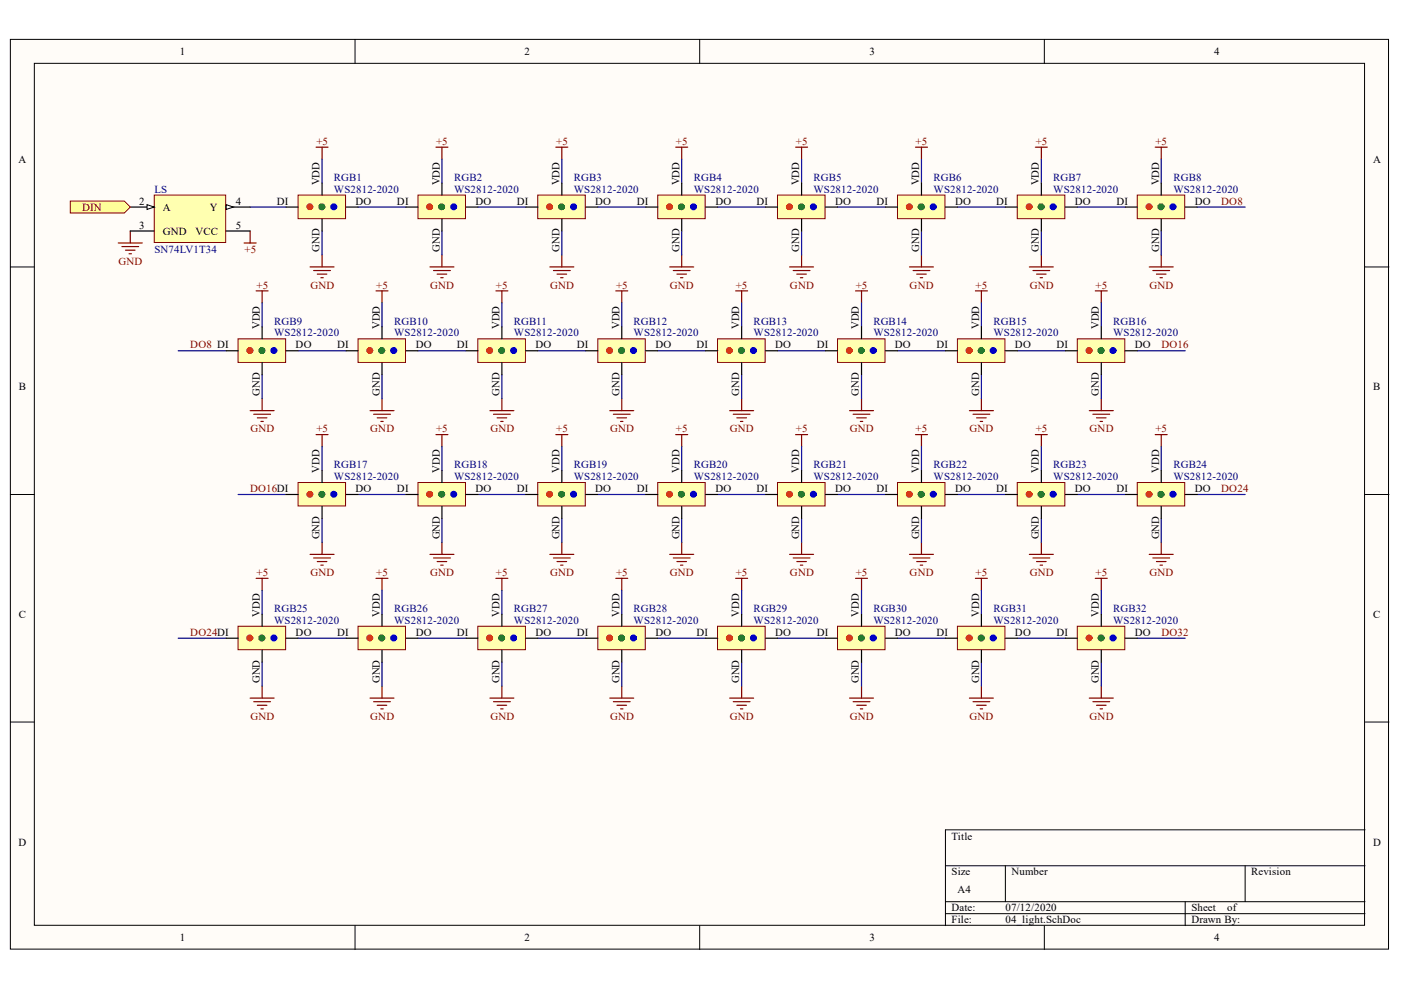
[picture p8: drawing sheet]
<svg xmlns="http://www.w3.org/2000/svg" width="297mm" height="210mm" viewBox="0 0 297 210" stroke-linecap="round" stroke-linejoin="round" font-family="sans-serif">
<defs><g id="words">
<g font-size="2.3">
<text x="38.2" y="11.7">1</text>
<text x="111.2" y="11.7">2</text>
<text x="184.3" y="11.7">3</text>
<text x="257.4" y="11.7">4</text>
<text x="3.9" y="34.5">A</text>
<text x="291.2" y="34.5">A</text>
<text x="67.8" y="39.3" transform="rotate(-90 67.8 39.3)">VDD</text>
<text x="93.2" y="39.3" transform="rotate(-90 93.2 39.3)">VDD</text>
<text x="118.6" y="39.3" transform="rotate(-90 118.6 39.3)">VDD</text>
<text x="144.1" y="39.3" transform="rotate(-90 144.1 39.3)">VDD</text>
<text x="169.4" y="39.3" transform="rotate(-90 169.4 39.3)">VDD</text>
<text x="194.9" y="39.3" transform="rotate(-90 194.9 39.3)">VDD</text>
<text x="220.3" y="39.3" transform="rotate(-90 220.3 39.3)">VDD</text>
<text x="245.7" y="39.3" transform="rotate(-90 245.7 39.3)">VDD</text>
<text x="29.5" y="43.4">2</text>
<text x="34.5" y="44.7">A</text>
<text x="44.5" y="44.7">Y</text>
<text x="50" y="43.4">4</text>
<text x="58.7" y="43.4">DI</text>
<text x="75.4" y="43.4">DO</text>
<text x="84.2" y="43.4">DI</text>
<text x="100.8" y="43.4">DO</text>
<text x="109.5" y="43.4">DI</text>
<text x="126.2" y="43.4">DO</text>
<text x="135" y="43.4">DI</text>
<text x="151.7" y="43.4">DO</text>
<text x="160.4" y="43.4">DI</text>
<text x="177" y="43.4">DO</text>
<text x="185.8" y="43.4">DI</text>
<text x="202.5" y="43.4">DO</text>
<text x="211.2" y="43.4">DI</text>
<text x="227.9" y="43.4">DO</text>
<text x="236.7" y="43.4">DI</text>
<text x="253.3" y="43.4">DO</text>
<text x="29.5" y="48.5">3</text>
<text x="34.5" y="49.8">GND</text>
<text x="41.4" y="49.8">VCC</text>
<text x="50" y="48.5">5</text>
<text x="67.8" y="53.4" transform="rotate(-90 67.8 53.4)">GND</text>
<text x="93.2" y="53.4" transform="rotate(-90 93.2 53.4)">GND</text>
<text x="118.6" y="53.4" transform="rotate(-90 118.6 53.4)">GND</text>
<text x="144.1" y="53.4" transform="rotate(-90 144.1 53.4)">GND</text>
<text x="169.4" y="53.4" transform="rotate(-90 169.4 53.4)">GND</text>
<text x="194.9" y="53.4" transform="rotate(-90 194.9 53.4)">GND</text>
<text x="220.3" y="53.4" transform="rotate(-90 220.3 53.4)">GND</text>
<text x="245.7" y="53.4" transform="rotate(-90 245.7 53.4)">GND</text>
<text x="55.1" y="69.8" transform="rotate(-90 55.1 69.8)">VDD</text>
<text x="80.5" y="69.8" transform="rotate(-90 80.5 69.8)">VDD</text>
<text x="105.9" y="69.8" transform="rotate(-90 105.9 69.8)">VDD</text>
<text x="131.4" y="69.8" transform="rotate(-90 131.4 69.8)">VDD</text>
<text x="156.7" y="69.8" transform="rotate(-90 156.7 69.8)">VDD</text>
<text x="182.1" y="69.8" transform="rotate(-90 182.1 69.8)">VDD</text>
<text x="207.6" y="69.8" transform="rotate(-90 207.6 69.8)">VDD</text>
<text x="233" y="69.8" transform="rotate(-90 233 69.8)">VDD</text>
<text x="62.7" y="73.9">DO</text>
<text x="71.5" y="73.9">DI</text>
<text x="88.1" y="73.9">DO</text>
<text x="96.9" y="73.9">DI</text>
<text x="113.5" y="73.9">DO</text>
<text x="122.3" y="73.9">DI</text>
<text x="139" y="73.9">DO</text>
<text x="147.7" y="73.9">DI</text>
<text x="164.4" y="73.9">DO</text>
<text x="173.2" y="73.9">DI</text>
<text x="189.7" y="73.9">DO</text>
<text x="198.5" y="73.9">DI</text>
<text x="215.2" y="73.9">DO</text>
<text x="224" y="73.9">DI</text>
<text x="240.6" y="73.9">DO</text>
<text x="4" y="82.8">B</text>
<text x="55.1" y="83.9" transform="rotate(-90 55.1 83.9)">GND</text>
<text x="80.5" y="83.9" transform="rotate(-90 80.5 83.9)">GND</text>
<text x="105.9" y="83.9" transform="rotate(-90 105.9 83.9)">GND</text>
<text x="131.4" y="83.9" transform="rotate(-90 131.4 83.9)">GND</text>
<text x="156.7" y="83.9" transform="rotate(-90 156.7 83.9)">GND</text>
<text x="182.1" y="83.9" transform="rotate(-90 182.1 83.9)">GND</text>
<text x="207.6" y="83.9" transform="rotate(-90 207.6 83.9)">GND</text>
<text x="233" y="83.9" transform="rotate(-90 233 83.9)">GND</text>
<text x="291.2" y="82.8">B</text>
<text x="67.8" y="100.2" transform="rotate(-90 67.8 100.2)">VDD</text>
<text x="93.2" y="100.2" transform="rotate(-90 93.2 100.2)">VDD</text>
<text x="118.6" y="100.2" transform="rotate(-90 118.6 100.2)">VDD</text>
<text x="144.1" y="100.2" transform="rotate(-90 144.1 100.2)">VDD</text>
<text x="169.4" y="100.2" transform="rotate(-90 169.4 100.2)">VDD</text>
<text x="194.9" y="100.2" transform="rotate(-90 194.9 100.2)">VDD</text>
<text x="220.3" y="100.2" transform="rotate(-90 220.3 100.2)">VDD</text>
<text x="245.7" y="100.2" transform="rotate(-90 245.7 100.2)">VDD</text>
<text x="75.4" y="104.4">DO</text>
<text x="84.2" y="104.4">DI</text>
<text x="100.8" y="104.4">DO</text>
<text x="109.5" y="104.4">DI</text>
<text x="126.2" y="104.4">DO</text>
<text x="135" y="104.4">DI</text>
<text x="151.7" y="104.4">DO</text>
<text x="160.4" y="104.4">DI</text>
<text x="177" y="104.4">DO</text>
<text x="185.8" y="104.4">DI</text>
<text x="202.5" y="104.4">DO</text>
<text x="211.2" y="104.4">DI</text>
<text x="227.9" y="104.4">DO</text>
<text x="236.7" y="104.4">DI</text>
<text x="253.3" y="104.4">DO</text>
<text x="67.8" y="114.4" transform="rotate(-90 67.8 114.4)">GND</text>
<text x="93.2" y="114.4" transform="rotate(-90 93.2 114.4)">GND</text>
<text x="118.6" y="114.4" transform="rotate(-90 118.6 114.4)">GND</text>
<text x="144.1" y="114.4" transform="rotate(-90 144.1 114.4)">GND</text>
<text x="169.4" y="114.4" transform="rotate(-90 169.4 114.4)">GND</text>
<text x="194.9" y="114.4" transform="rotate(-90 194.9 114.4)">GND</text>
<text x="220.3" y="114.4" transform="rotate(-90 220.3 114.4)">GND</text>
<text x="245.7" y="114.4" transform="rotate(-90 245.7 114.4)">GND</text>
<text x="4" y="131">C</text>
<text x="55.1" y="130.8" transform="rotate(-90 55.1 130.8)">VDD</text>
<text x="80.5" y="130.8" transform="rotate(-90 80.5 130.8)">VDD</text>
<text x="105.9" y="130.8" transform="rotate(-90 105.9 130.8)">VDD</text>
<text x="131.4" y="130.8" transform="rotate(-90 131.4 130.8)">VDD</text>
<text x="156.7" y="130.8" transform="rotate(-90 156.7 130.8)">VDD</text>
<text x="182.1" y="130.8" transform="rotate(-90 182.1 130.8)">VDD</text>
<text x="207.6" y="130.8" transform="rotate(-90 207.6 130.8)">VDD</text>
<text x="233" y="130.8" transform="rotate(-90 233 130.8)">VDD</text>
<text x="291.2" y="131">C</text>
<text x="62.7" y="134.8">DO</text>
<text x="71.5" y="134.8">DI</text>
<text x="88.1" y="134.8">DO</text>
<text x="96.9" y="134.8">DI</text>
<text x="113.5" y="134.8">DO</text>
<text x="122.3" y="134.8">DI</text>
<text x="139" y="134.8">DO</text>
<text x="147.7" y="134.8">DI</text>
<text x="164.4" y="134.8">DO</text>
<text x="173.2" y="134.8">DI</text>
<text x="189.7" y="134.8">DO</text>
<text x="198.5" y="134.8">DI</text>
<text x="215.2" y="134.8">DO</text>
<text x="224" y="134.8">DI</text>
<text x="240.6" y="134.8">DO</text>
<text x="55.1" y="144.9" transform="rotate(-90 55.1 144.9)">GND</text>
<text x="80.5" y="144.9" transform="rotate(-90 80.5 144.9)">GND</text>
<text x="105.9" y="144.9" transform="rotate(-90 105.9 144.9)">GND</text>
<text x="131.4" y="144.9" transform="rotate(-90 131.4 144.9)">GND</text>
<text x="156.7" y="144.9" transform="rotate(-90 156.7 144.9)">GND</text>
<text x="182.1" y="144.9" transform="rotate(-90 182.1 144.9)">GND</text>
<text x="207.6" y="144.9" transform="rotate(-90 207.6 144.9)">GND</text>
<text x="233" y="144.9" transform="rotate(-90 233 144.9)">GND</text>
<text x="3.9" y="179.3">D</text>
<text x="201.7" y="178">Title</text>
<text x="291.2" y="179.3">D</text>
<text x="201.7" y="185.6">Size</text>
<text x="214.4" y="185.6">Number</text>
<text x="265.3" y="185.6">Revision</text>
<text x="203" y="189.4">A4</text>
<text x="201.7" y="193.2">Date:</text>
<text x="201.7" y="195.8">File:</text>
<text x="213.2" y="193.2">07/12/2020</text>
<text x="213.2" y="195.8">04_light.SchDoc</text>
<text x="252.6" y="193.2">Sheet</text>
<text x="252.6" y="195.8">Drawn By:</text>
<text x="260.2" y="193.2">of</text>
<text x="38.2" y="199.6">1</text>
<text x="111.2" y="199.6">2</text>
<text x="184.3" y="199.6">3</text>
<text x="257.4" y="199.6">4</text>
</g>
<g font-size="2.3" fill="#800000">
<text x="67.1" y="30.7">+5</text>
<text x="92.5" y="30.7">+5</text>
<text x="117.9" y="30.7">+5</text>
<text x="143.3" y="30.7">+5</text>
<text x="168.8" y="30.7">+5</text>
<text x="194.1" y="30.7">+5</text>
<text x="219.6" y="30.7">+5</text>
<text x="245" y="30.7">+5</text>
<text x="17.4" y="44.7">DIN</text>
<text x="258.9" y="43.4">DO8</text>
<text x="51.9" y="53.6">+5</text>
<text x="25.1" y="56.1">GND</text>
<text x="54.4" y="61.2">+5</text>
<text x="65.8" y="61.2">GND</text>
<text x="79.8" y="61.2">+5</text>
<text x="91.2" y="61.2">GND</text>
<text x="105.1" y="61.2">+5</text>
<text x="116.7" y="61.2">GND</text>
<text x="130.6" y="61.2">+5</text>
<text x="142" y="61.2">GND</text>
<text x="156" y="61.2">+5</text>
<text x="167.5" y="61.2">GND</text>
<text x="181.4" y="61.2">+5</text>
<text x="192.9" y="61.2">GND</text>
<text x="206.8" y="61.2">+5</text>
<text x="218.3" y="61.2">GND</text>
<text x="232.3" y="61.2">+5</text>
<text x="243.7" y="61.2">GND</text>
<text x="40.3" y="73.9">DO8 DI</text>
<text x="246.2" y="73.9">DO16</text>
<text x="53.1" y="91.6">GND</text>
<text x="67.1" y="91.6">+5</text>
<text x="78.5" y="91.6">GND</text>
<text x="92.5" y="91.6">+5</text>
<text x="104" y="91.6">GND</text>
<text x="117.9" y="91.6">+5</text>
<text x="129.3" y="91.6">GND</text>
<text x="143.3" y="91.6">+5</text>
<text x="154.7" y="91.6">GND</text>
<text x="168.8" y="91.6">+5</text>
<text x="180.2" y="91.6">GND</text>
<text x="194.1" y="91.6">+5</text>
<text x="205.6" y="91.6">GND</text>
<text x="219.6" y="91.6">+5</text>
<text x="231" y="91.6">GND</text>
<text x="245" y="91.6">+5</text>
<text x="53" y="104.4">DO16DI</text>
<text x="258.9" y="104.4">DO24</text>
<text x="54.4" y="122.1">+5</text>
<text x="65.8" y="122.1">GND</text>
<text x="79.8" y="122.1">+5</text>
<text x="91.2" y="122.1">GND</text>
<text x="105.1" y="122.1">+5</text>
<text x="116.7" y="122.1">GND</text>
<text x="130.6" y="122.1">+5</text>
<text x="142" y="122.1">GND</text>
<text x="156" y="122.1">+5</text>
<text x="167.5" y="122.1">GND</text>
<text x="181.4" y="122.1">+5</text>
<text x="192.9" y="122.1">GND</text>
<text x="206.8" y="122.1">+5</text>
<text x="218.3" y="122.1">GND</text>
<text x="232.3" y="122.1">+5</text>
<text x="243.7" y="122.1">GND</text>
<text x="40.3" y="134.8">DO24DI</text>
<text x="246.2" y="134.8">DO32</text>
<text x="53.1" y="152.6">GND</text>
<text x="78.5" y="152.6">GND</text>
<text x="104" y="152.6">GND</text>
<text x="129.3" y="152.6">GND</text>
<text x="154.7" y="152.6">GND</text>
<text x="180.2" y="152.6">GND</text>
<text x="205.6" y="152.6">GND</text>
<text x="231" y="152.6">GND</text>
</g>
<g font-size="2.3" fill="#000080">
<text x="32.7" y="40.8">LS</text>
<text x="70.8" y="38.3">RGB1</text>
<text x="70.8" y="40.8">WS2812-2020</text>
<text x="96.3" y="38.3">RGB2</text>
<text x="96.3" y="40.8">WS2812-2020</text>
<text x="121.6" y="38.3">RGB3</text>
<text x="121.6" y="40.8">WS2812-2020</text>
<text x="147.1" y="38.3">RGB4</text>
<text x="147.1" y="40.8">WS2812-2020</text>
<text x="172.5" y="38.3">RGB5</text>
<text x="172.5" y="40.8">WS2812-2020</text>
<text x="197.9" y="38.3">RGB6</text>
<text x="197.9" y="40.8">WS2812-2020</text>
<text x="223.3" y="38.3">RGB7</text>
<text x="223.3" y="40.8">WS2812-2020</text>
<text x="248.8" y="38.3">RGB8</text>
<text x="248.8" y="40.8">WS2812-2020</text>
<text x="32.7" y="53.6">SN74LV1T34</text>
<text x="58.1" y="68.8">RGB9</text>
<text x="58.1" y="71.3">WS2812-2020</text>
<text x="83.6" y="68.8">RGB10</text>
<text x="83.6" y="71.3">WS2812-2020</text>
<text x="109" y="68.8">RGB11</text>
<text x="109" y="71.3">WS2812-2020</text>
<text x="134.3" y="68.8">RGB12</text>
<text x="134.3" y="71.3">WS2812-2020</text>
<text x="159.8" y="68.8">RGB13</text>
<text x="159.8" y="71.3">WS2812-2020</text>
<text x="185.2" y="68.8">RGB14</text>
<text x="185.2" y="71.3">WS2812-2020</text>
<text x="210.6" y="68.8">RGB15</text>
<text x="210.6" y="71.3">WS2812-2020</text>
<text x="236" y="68.8">RGB16</text>
<text x="236" y="71.3">WS2812-2020</text>
<text x="70.8" y="99.2">RGB17</text>
<text x="70.8" y="101.8">WS2812-2020</text>
<text x="96.3" y="99.2">RGB18</text>
<text x="96.3" y="101.8">WS2812-2020</text>
<text x="121.6" y="99.2">RGB19</text>
<text x="121.6" y="101.8">WS2812-2020</text>
<text x="147.1" y="99.2">RGB20</text>
<text x="147.1" y="101.8">WS2812-2020</text>
<text x="172.5" y="99.2">RGB21</text>
<text x="172.5" y="101.8">WS2812-2020</text>
<text x="197.9" y="99.2">RGB22</text>
<text x="197.9" y="101.8">WS2812-2020</text>
<text x="223.3" y="99.2">RGB23</text>
<text x="223.3" y="101.8">WS2812-2020</text>
<text x="248.8" y="99.2">RGB24</text>
<text x="248.8" y="101.8">WS2812-2020</text>
<text x="58.1" y="129.7">RGB25</text>
<text x="83.6" y="129.7">RGB26</text>
<text x="109" y="129.7">RGB27</text>
<text x="134.3" y="129.7">RGB28</text>
<text x="159.8" y="129.7">RGB29</text>
<text x="185.2" y="129.7">RGB30</text>
<text x="210.6" y="129.7">RGB31</text>
<text x="236" y="129.7">RGB32</text>
<text x="58.1" y="132.3">WS2812-2020</text>
<text x="83.6" y="132.3">WS2812-2020</text>
<text x="109" y="132.3">WS2812-2020</text>
<text x="134.3" y="132.3">WS2812-2020</text>
<text x="159.8" y="132.3">WS2812-2020</text>
<text x="185.2" y="132.3">WS2812-2020</text>
<text x="210.6" y="132.3">WS2812-2020</text>
<text x="236" y="132.3">WS2812-2020</text>
</g>
</g></defs>
<g fill="#fffcf8" stroke="#000" stroke-width=".21">
<path d="M2.2 8.4h292.2v192.8h-292.2z"/>
<path d="M7.3 13.4h282v182.8h-282z"/>
</g>
<g fill="none" stroke="#000" stroke-width=".21">
<path d="M75.3 8.4v5M148.3 8.4v5M221.4 8.4v5M2.2 56.6h5.1M289.4 56.6h5.1M2.2 104.8h5.1M289.4 104.8h5.1M2.2 153.1h5.1M289.4 153.1h5.1M289.4 175.9h-88.9v20.4M75.3 196.3v5M148.3 196.3v5"/>
<path d="M200.5 183.6h88.9M200.5 191.2h88.9M200.5 193.7h88.9M213.2 183.6v7.6M221.4 196.3v5M251.3 191.2v5.1M264 183.6v7.6"/>
</g>
<path d="M25.1 51.5h5.1M25.8 52.3h3.6M26.6 53h2M27.4 53.8h.5M27.6 49v2.5M51.8 51.5h2.5M53 49v2.5" fill="none" stroke="#800000" stroke-width=".25"/>
<path d="M53 43.9h7.7" fill="none" stroke="#000080" stroke-width=".25"/>
<path d="M32.7 41.4h15.1v10h-15.1z" fill="#ffffb0" stroke="#800000" stroke-width=".21"/>
<path d="M27.6 43.9h5.1" fill="none" stroke="#000" stroke-width=".25"/>
<path d="M31.2 43.4l1.5 .5-1.5 .5z" fill="#fffcf8" stroke="#000" stroke-width=".21"/>
<path d="M27.6 49h5.1M47.9 43.9h5.1" fill="none" stroke="#000" stroke-width=".25"/>
<path d="M47.9 43.4l1.6 .5-1.6 .5z" fill="#fffcf8" stroke="#000" stroke-width=".21"/>
<path d="M47.9 49h5.1" fill="none" stroke="#000" stroke-width=".25"/>
<path d="M14.9 42.6h11.4l1.3 1.3-1.3 1.3h-11.4z" fill-rule="evenodd" fill="#ffff80" stroke="#800000" stroke-width=".21"/>
<g fill="none" stroke="#800000" stroke-width=".25">
<path d="M67 31.2h2.6M68.3 31.2v2.5M92.4 31.2h2.6M93.7 31.2v2.5M117.8 31.2h2.6M119.1 31.2v2.5M143.3 31.2h2.5M144.5 31.2v2.5M168.7 31.2h2.5M170 31.2v2.5M194.1 31.2h2.5M195.4 31.2v2.5"/>
<path d="M219.5 31.2h2.6M220.8 31.2v2.5M244.9 31.2h2.6M246.2 31.2v2.5M65.7 56.6h5.1M66.5 57.4h3.6M67.3 58.1h2M68 58.9h.5M68.3 54.1v2.5M91.2 56.6h5M91.9 57.4h3.6M92.7 58.1h2"/>
<path d="M93.4 58.9h.6M93.7 54.1v2.5M116.6 56.6h5.1M117.3 57.4h3.6M118.1 58.1h2M118.9 58.9h.5M119.1 54.1v2.5M142 56.6h5.1M142.8 57.4h3.5M143.5 58.1h2.1M144.3 58.9h.5M144.5 54.1v2.5"/>
<path d="M167.4 56.6h5.1M168.2 57.4h3.5M168.9 58.1h2.1M169.7 58.9h.5M170 54.1v2.5M192.8 56.6h5.1M193.6 57.4h3.5M194.4 58.1h2M195.1 58.9h.5M195.4 54.1v2.5M218.2 56.6h5.1M219 57.4h3.6"/>
<path d="M219.8 58.1h2M220.5 58.9h.5M220.8 54.1v2.5M243.7 56.6h5M244.4 57.4h3.6M245.2 58.1h2M245.9 58.9h.6M246.2 54.1v2.5M54.3 61.7h2.5M55.6 61.7v2.5M79.7 61.7h2.6M81 61.7v2.5"/>
<path d="M105.1 61.7h2.6M106.4 61.7v2.5M130.6 61.7h2.5M131.8 61.7v2.5M156 61.7h2.5M157.2 61.7v2.5M181.4 61.7h2.5M182.7 61.7v2.5M206.8 61.7h2.5M208.1 61.7v2.5M232.2 61.7h2.6M233.5 61.7v2.5"/>
<path d="M53 87.1h5.1M53.8 87.8h3.6M54.6 88.6h2M55.3 89.4h.5M55.6 84.5v2.6M67 92.1h2.6M68.3 92.1v2.6M78.5 87.1h5M79.2 87.8h3.6M80 88.6h2M80.7 89.4h.5M81 84.5v2.6"/>
<path d="M92.4 92.1h2.6M93.7 92.1v2.6M103.9 87.1h5.1M104.6 87.8h3.6M105.4 88.6h2M106.2 89.4h.5M106.4 84.5v2.6M117.8 92.1h2.6M119.1 92.1v2.6M129.3 87.1h5.1M130 87.8h3.6M130.8 88.6h2"/>
<path d="M131.6 89.4h.5M131.8 84.5v2.6M143.3 92.1h2.5M144.5 92.1v2.6M154.7 87.1h5.1M155.5 87.8h3.5M156.2 88.6h2.1M157 89.4h.5M157.2 84.5v2.6M168.7 92.1h2.5M170 92.1v2.6M180.1 87.1h5.1"/>
<path d="M180.9 87.8h3.5M181.6 88.6h2.1M182.4 89.4h.5M182.7 84.5v2.6M194.1 92.1h2.5M195.4 92.1v2.6M205.5 87.1h5.1M206.3 87.8h3.6M207.1 88.6h2M207.8 89.4h.5M208.1 84.5v2.6M219.5 92.1h2.6"/>
<path d="M220.8 92.1v2.6M231 87.1h5M231.7 87.8h3.6M232.5 88.6h2M233.2 89.4h.5M233.5 84.5v2.6M244.9 92.1h2.6M246.2 92.1v2.6M65.7 117.5h5.1M66.5 118.3h3.6M67.3 119.1h2M68 119.8h.5"/>
<path d="M68.3 115v2.5M91.2 117.5h5M91.9 118.3h3.6M92.7 119.1h2M93.4 119.8h.6M93.7 115v2.5M116.6 117.5h5.1M117.3 118.3h3.6M118.1 119.1h2M118.9 119.8h.5M119.1 115v2.5M142 117.5h5.1"/>
<path d="M142.8 118.3h3.5M143.5 119.1h2.1M144.3 119.8h.5M144.5 115v2.5M167.4 117.5h5.1M168.2 118.3h3.5M168.9 119.1h2.1M169.7 119.8h.5M170 115v2.5M192.8 117.5h5.1M193.6 118.3h3.5M194.4 119.1h2"/>
<path d="M195.1 119.8h.5M195.4 115v2.5M218.2 117.5h5.1M219 118.3h3.6M219.8 119.1h2M220.5 119.8h.5M220.8 115v2.5M243.7 117.5h5M244.4 118.3h3.6M245.2 119.1h2M245.9 119.8h.6M246.2 115v2.5"/>
<path d="M54.3 122.6h2.5M55.6 122.6v2.6M79.7 122.6h2.6M81 122.6v2.6M105.1 122.6h2.6M106.4 122.6v2.6M130.6 122.6h2.5M131.8 122.6v2.6M156 122.6h2.5M157.2 122.6v2.6M181.4 122.6h2.5M182.7 122.6v2.6"/>
<path d="M206.8 122.6h2.5M208.1 122.6v2.6M232.2 122.6h2.6M233.5 122.6v2.6M53 148h5.1M53.8 148.8h3.6M54.6 149.5h2M55.3 150.3h.5M55.6 145.5v2.5M78.5 148h5M79.2 148.8h3.6M80 149.5h2"/>
<path d="M80.7 150.3h.5M81 145.5v2.5M103.9 148h5.1M104.6 148.8h3.6M105.4 149.5h2M106.2 150.3h.5M106.4 145.5v2.5M129.3 148h5.1M130 148.8h3.6M130.8 149.5h2M131.6 150.3h.5M131.8 145.5v2.5"/>
<path d="M154.7 148h5.1M155.5 148.8h3.5M156.2 149.5h2.1M157 150.3h.5M157.2 145.5v2.5M180.1 148h5.1M180.9 148.8h3.5M181.6 149.5h2.1M182.4 150.3h.5M182.7 145.5v2.5M205.5 148h5.1M206.3 148.8h3.6"/>
<path d="M207.1 149.5h2M207.8 150.3h.5M208.1 145.5v2.5M231 148h5M231.7 148.8h3.6M232.5 149.5h2M233.2 150.3h.5M233.5 145.5v2.5"/>
</g>
<g fill="none" stroke="#000080" stroke-width=".25">
<path d="M68.3 33.7v5.1M93.7 33.7v5.1M119.1 33.7v5.1M144.5 33.7v5.1M170 33.7v5.1M195.4 33.7v5.1M220.8 33.7v5.1M246.2 33.7v5.1M68.3 49v5.1M75.9 43.9h10.2M93.7 49v5.1M101.3 43.9h10.2"/>
<path d="M119.1 49v5.1M126.7 43.9h10.2M144.5 49v5.1M152.2 43.9h10.1M170 49v5.1M177.6 43.9h10.1M195.4 49v5.1M203 43.9h10.2M220.8 49v5.1M228.4 43.9h10.2M246.2 49v5.1M253.8 43.9h10.2"/>
<path d="M37.8 74.4h10.1M55.6 64.2v5.1M55.6 79.5v5M63.2 74.4h10.2M81 64.2v5.1M81 79.5v5M88.6 74.4h10.2M106.4 64.2v5.1M106.4 79.5v5M114 74.4h10.2M131.8 64.2v5.1M131.8 79.5v5"/>
<path d="M139.5 74.4h10.1M157.2 64.2v5.1M157.2 79.5v5M164.9 74.4h10.1M182.7 64.2v5.1M182.7 79.5v5M190.3 74.4h10.2M208.1 64.2v5.1M208.1 79.5v5M215.7 74.4h10.2M233.5 64.2v5.1M233.5 79.5v5"/>
<path d="M241.1 74.4h10.2M68.3 94.7v5.1M93.7 94.7v5.1M119.1 94.7v5.1M144.5 94.7v5.1M170 94.7v5.1M195.4 94.7v5.1M220.8 94.7v5.1M246.2 94.7v5.1M50.5 104.8h10.2M68.3 109.9v5.1M75.9 104.8h10.2"/>
<path d="M93.7 109.9v5.1M101.3 104.8h10.2M119.1 109.9v5.1M126.7 104.8h10.2M144.5 109.9v5.1M152.2 104.8h10.1M170 109.9v5.1M177.6 104.8h10.1M195.4 109.9v5.1M203 104.8h10.2M220.8 109.9v5.1M228.4 104.8h10.2"/>
<path d="M246.2 109.9v5.1M253.8 104.8h10.2M37.8 135.3h10.1M55.6 125.2v5M63.2 135.3h10.2M81 125.2v5M88.6 135.3h10.2M106.4 125.2v5M114 135.3h10.2M131.8 125.2v5M139.5 135.3h10.1M157.2 125.2v5"/>
<path d="M164.9 135.3h10.1M182.7 125.2v5M190.3 135.3h10.2M208.1 125.2v5M215.7 135.3h10.2M233.5 125.2v5M241.1 135.3h10.2M55.6 140.4v5.1M81 140.4v5.1M106.4 140.4v5.1M131.8 140.4v5.1M157.2 140.4v5.1"/>
<path d="M182.7 140.4v5.1M208.1 140.4v5.1M233.5 140.4v5.1"/>
</g>
<path d="M63.2 41.4h10.1v5h-10.1z" fill="#ffffb0" stroke="#800000" stroke-width=".21"/>
<path d="M68.3 38.8v2.6M60.7 43.9h2.5M68.3 46.4v2.6M73.4 43.9h2.5" fill="none" stroke="#000" stroke-width=".25"/>
<circle cx="65.7" cy="43.8" r=".36" fill="none" stroke="#f30" stroke-width=".76"/>
<circle cx="68.2" cy="43.8" r=".36" fill="none" stroke="#008000" stroke-width=".76"/>
<circle cx="70.8" cy="43.8" r=".36" fill="none" stroke="#00f" stroke-width=".76"/>
<path d="M88.6 41.4h10.1v5h-10.1z" fill="#ffffb0" stroke="#800000" stroke-width=".21"/>
<path d="M93.7 38.8v2.6M86.1 43.9h2.5M93.7 46.4v2.6M98.8 43.9h2.5" fill="none" stroke="#000" stroke-width=".25"/>
<circle cx="91.1" cy="43.8" r=".36" fill="none" stroke="#f30" stroke-width=".76"/>
<circle cx="93.6" cy="43.8" r=".36" fill="none" stroke="#008000" stroke-width=".76"/>
<circle cx="96.2" cy="43.8" r=".36" fill="none" stroke="#00f" stroke-width=".76"/>
<path d="M114 41.4h10.1v5h-10.1z" fill="#ffffb0" stroke="#800000" stroke-width=".21"/>
<path d="M119.1 38.8v2.6M111.5 43.9h2.5M119.1 46.4v2.6M124.2 43.9h2.5" fill="none" stroke="#000" stroke-width=".25"/>
<circle cx="116.5" cy="43.8" r=".36" fill="none" stroke="#f30" stroke-width=".76"/>
<circle cx="119.1" cy="43.8" r=".36" fill="none" stroke="#008000" stroke-width=".76"/>
<circle cx="121.6" cy="43.8" r=".36" fill="none" stroke="#00f" stroke-width=".76"/>
<path d="M139.5 41.4h10v5h-10z" fill="#ffffb0" stroke="#800000" stroke-width=".21"/>
<path d="M144.5 38.8v2.6M136.9 43.9h2.6M144.5 46.4v2.6M149.6 43.9h2.6" fill="none" stroke="#000" stroke-width=".25"/>
<circle cx="141.9" cy="43.8" r=".36" fill="none" stroke="#f30" stroke-width=".76"/>
<circle cx="144.5" cy="43.8" r=".36" fill="none" stroke="#008000" stroke-width=".76"/>
<circle cx="147" cy="43.8" r=".36" fill="none" stroke="#00f" stroke-width=".76"/>
<path d="M164.8 41.4h10.1v5h-10.1z" fill="#ffffb0" stroke="#800000" stroke-width=".21"/>
<path d="M170 38.8v2.6M162.3 43.9h2.6M170 46.4v2.6M175 43.9h2.6" fill="none" stroke="#000" stroke-width=".25"/>
<circle cx="167.4" cy="43.8" r=".36" fill="none" stroke="#f30" stroke-width=".76"/>
<circle cx="169.9" cy="43.8" r=".36" fill="none" stroke="#008000" stroke-width=".76"/>
<circle cx="172.4" cy="43.8" r=".36" fill="none" stroke="#00f" stroke-width=".76"/>
<path d="M190.3 41.4h10.1v5h-10.1z" fill="#ffffb0" stroke="#800000" stroke-width=".21"/>
<path d="M195.4 38.8v2.6M187.7 43.9h2.6M195.4 46.4v2.6M200.5 43.9h2.5" fill="none" stroke="#000" stroke-width=".25"/>
<circle cx="192.8" cy="43.8" r=".36" fill="none" stroke="#f30" stroke-width=".76"/>
<circle cx="195.3" cy="43.8" r=".36" fill="none" stroke="#008000" stroke-width=".76"/>
<circle cx="197.9" cy="43.8" r=".36" fill="none" stroke="#00f" stroke-width=".76"/>
<path d="M215.7 41.4h10.1v5h-10.1z" fill="#ffffb0" stroke="#800000" stroke-width=".21"/>
<path d="M220.8 38.8v2.6M213.2 43.9h2.5M220.8 46.4v2.6M225.9 43.9h2.5" fill="none" stroke="#000" stroke-width=".25"/>
<circle cx="218.2" cy="43.8" r=".36" fill="none" stroke="#f30" stroke-width=".76"/>
<circle cx="220.7" cy="43.8" r=".36" fill="none" stroke="#008000" stroke-width=".76"/>
<circle cx="223.3" cy="43.8" r=".36" fill="none" stroke="#00f" stroke-width=".76"/>
<path d="M241.1 41.4h10.1v5h-10.1z" fill="#ffffb0" stroke="#800000" stroke-width=".21"/>
<path d="M246.2 38.8v2.6M238.6 43.9h2.5M246.2 46.4v2.6M251.3 43.9h2.5" fill="none" stroke="#000" stroke-width=".25"/>
<circle cx="243.6" cy="43.8" r=".36" fill="none" stroke="#f30" stroke-width=".76"/>
<circle cx="246.1" cy="43.8" r=".36" fill="none" stroke="#008000" stroke-width=".76"/>
<circle cx="248.7" cy="43.8" r=".36" fill="none" stroke="#00f" stroke-width=".76"/>
<path d="M50.5 71.8h10.1v5h-10.1z" fill="#ffffb0" stroke="#800000" stroke-width=".21"/>
<path d="M47.9 74.4h2.6M55.6 69.3v2.5M55.6 76.9v2.6M60.7 74.4h2.5" fill="none" stroke="#000" stroke-width=".25"/>
<circle cx="53" cy="74.3" r=".36" fill="none" stroke="#f30" stroke-width=".76"/>
<circle cx="55.5" cy="74.3" r=".36" fill="none" stroke="#008000" stroke-width=".76"/>
<circle cx="58.1" cy="74.3" r=".36" fill="none" stroke="#00f" stroke-width=".76"/>
<path d="M75.9 71.8h10.1v5h-10.1z" fill="#ffffb0" stroke="#800000" stroke-width=".21"/>
<path d="M73.4 74.4h2.5M81 69.3v2.5M81 76.9v2.6M86.1 74.4h2.5" fill="none" stroke="#000" stroke-width=".25"/>
<circle cx="78.4" cy="74.3" r=".36" fill="none" stroke="#f30" stroke-width=".76"/>
<circle cx="80.9" cy="74.3" r=".36" fill="none" stroke="#008000" stroke-width=".76"/>
<circle cx="83.5" cy="74.3" r=".36" fill="none" stroke="#00f" stroke-width=".76"/>
<path d="M101.3 71.8h10.1v5h-10.1z" fill="#ffffb0" stroke="#800000" stroke-width=".21"/>
<path d="M98.8 74.4h2.5M106.4 69.3v2.5M106.4 76.9v2.6M111.5 74.4h2.5" fill="none" stroke="#000" stroke-width=".25"/>
<circle cx="103.8" cy="74.3" r=".36" fill="none" stroke="#f30" stroke-width=".76"/>
<circle cx="106.4" cy="74.3" r=".36" fill="none" stroke="#008000" stroke-width=".76"/>
<circle cx="108.9" cy="74.3" r=".36" fill="none" stroke="#00f" stroke-width=".76"/>
<path d="M126.7 71.8h10.1v5h-10.1z" fill="#ffffb0" stroke="#800000" stroke-width=".21"/>
<path d="M124.2 74.4h2.5M131.8 69.3v2.5M131.8 76.9v2.6M136.9 74.4h2.6" fill="none" stroke="#000" stroke-width=".25"/>
<circle cx="129.2" cy="74.3" r=".36" fill="none" stroke="#f30" stroke-width=".76"/>
<circle cx="131.8" cy="74.3" r=".36" fill="none" stroke="#008000" stroke-width=".76"/>
<circle cx="134.3" cy="74.3" r=".36" fill="none" stroke="#00f" stroke-width=".76"/>
<path d="M152.1 71.8h10.1v5h-10.1z" fill="#ffffb0" stroke="#800000" stroke-width=".21"/>
<path d="M149.6 74.4h2.6M157.2 69.3v2.5M157.2 76.9v2.6M162.3 74.4h2.6" fill="none" stroke="#000" stroke-width=".25"/>
<circle cx="154.6" cy="74.3" r=".36" fill="none" stroke="#f30" stroke-width=".76"/>
<circle cx="157.2" cy="74.3" r=".36" fill="none" stroke="#008000" stroke-width=".76"/>
<circle cx="159.7" cy="74.3" r=".36" fill="none" stroke="#00f" stroke-width=".76"/>
<path d="M177.6 71.8h10v5h-10z" fill="#ffffb0" stroke="#800000" stroke-width=".21"/>
<path d="M175 74.4h2.6M182.7 69.3v2.5M182.7 76.9v2.6M187.7 74.4h2.6" fill="none" stroke="#000" stroke-width=".25"/>
<circle cx="180.1" cy="74.3" r=".36" fill="none" stroke="#f30" stroke-width=".76"/>
<circle cx="182.6" cy="74.3" r=".36" fill="none" stroke="#008000" stroke-width=".76"/>
<circle cx="185.1" cy="74.3" r=".36" fill="none" stroke="#00f" stroke-width=".76"/>
<path d="M203 71.8h10.1v5h-10.1z" fill="#ffffb0" stroke="#800000" stroke-width=".21"/>
<path d="M200.5 74.4h2.5M208.1 69.3v2.5M208.1 76.9v2.6M213.2 74.4h2.5" fill="none" stroke="#000" stroke-width=".25"/>
<circle cx="205.5" cy="74.3" r=".36" fill="none" stroke="#f30" stroke-width=".76"/>
<circle cx="208" cy="74.3" r=".36" fill="none" stroke="#008000" stroke-width=".76"/>
<circle cx="210.6" cy="74.3" r=".36" fill="none" stroke="#00f" stroke-width=".76"/>
<path d="M228.4 71.8h10.1v5h-10.1z" fill="#ffffb0" stroke="#800000" stroke-width=".21"/>
<path d="M225.9 74.4h2.5M233.5 69.3v2.5M233.5 76.9v2.6M238.6 74.4h2.5" fill="none" stroke="#000" stroke-width=".25"/>
<circle cx="230.9" cy="74.3" r=".36" fill="none" stroke="#f30" stroke-width=".76"/>
<circle cx="233.4" cy="74.3" r=".36" fill="none" stroke="#008000" stroke-width=".76"/>
<circle cx="236" cy="74.3" r=".36" fill="none" stroke="#00f" stroke-width=".76"/>
<path d="M63.2 102.3h10.1v5h-10.1z" fill="#ffffb0" stroke="#800000" stroke-width=".21"/>
<path d="M68.3 99.8v2.5M60.7 104.8h2.5M68.3 107.4v2.5M73.4 104.8h2.5" fill="none" stroke="#000" stroke-width=".25"/>
<circle cx="65.7" cy="104.8" r=".36" fill="none" stroke="#f30" stroke-width=".76"/>
<circle cx="68.2" cy="104.8" r=".36" fill="none" stroke="#008000" stroke-width=".76"/>
<circle cx="70.8" cy="104.8" r=".36" fill="none" stroke="#00f" stroke-width=".76"/>
<path d="M88.6 102.3h10.1v5h-10.1z" fill="#ffffb0" stroke="#800000" stroke-width=".21"/>
<path d="M93.7 99.8v2.5M86.1 104.8h2.5M93.7 107.4v2.5M98.8 104.8h2.5" fill="none" stroke="#000" stroke-width=".25"/>
<circle cx="91.1" cy="104.8" r=".36" fill="none" stroke="#f30" stroke-width=".76"/>
<circle cx="93.6" cy="104.8" r=".36" fill="none" stroke="#008000" stroke-width=".76"/>
<circle cx="96.2" cy="104.8" r=".36" fill="none" stroke="#00f" stroke-width=".76"/>
<path d="M114 102.3h10.1v5h-10.1z" fill="#ffffb0" stroke="#800000" stroke-width=".21"/>
<path d="M119.1 99.8v2.5M111.5 104.8h2.5M119.1 107.4v2.5M124.2 104.8h2.5" fill="none" stroke="#000" stroke-width=".25"/>
<circle cx="116.5" cy="104.8" r=".36" fill="none" stroke="#f30" stroke-width=".76"/>
<circle cx="119.1" cy="104.8" r=".36" fill="none" stroke="#008000" stroke-width=".76"/>
<circle cx="121.6" cy="104.8" r=".36" fill="none" stroke="#00f" stroke-width=".76"/>
<path d="M139.5 102.3h10v5h-10z" fill="#ffffb0" stroke="#800000" stroke-width=".21"/>
<path d="M144.5 99.8v2.5M136.9 104.8h2.6M144.5 107.4v2.5M149.6 104.8h2.6" fill="none" stroke="#000" stroke-width=".25"/>
<circle cx="141.9" cy="104.8" r=".36" fill="none" stroke="#f30" stroke-width=".76"/>
<circle cx="144.5" cy="104.8" r=".36" fill="none" stroke="#008000" stroke-width=".76"/>
<circle cx="147" cy="104.8" r=".36" fill="none" stroke="#00f" stroke-width=".76"/>
<path d="M164.8 102.3h10.1v5h-10.1z" fill="#ffffb0" stroke="#800000" stroke-width=".21"/>
<path d="M170 99.8v2.5M162.3 104.8h2.6M170 107.4v2.5M175 104.8h2.6" fill="none" stroke="#000" stroke-width=".25"/>
<circle cx="167.4" cy="104.8" r=".36" fill="none" stroke="#f30" stroke-width=".76"/>
<circle cx="169.9" cy="104.8" r=".36" fill="none" stroke="#008000" stroke-width=".76"/>
<circle cx="172.4" cy="104.8" r=".36" fill="none" stroke="#00f" stroke-width=".76"/>
<path d="M190.3 102.3h10.1v5h-10.1z" fill="#ffffb0" stroke="#800000" stroke-width=".21"/>
<path d="M195.4 99.8v2.5M187.7 104.8h2.6M195.4 107.4v2.5M200.5 104.8h2.5" fill="none" stroke="#000" stroke-width=".25"/>
<circle cx="192.8" cy="104.8" r=".36" fill="none" stroke="#f30" stroke-width=".76"/>
<circle cx="195.3" cy="104.8" r=".36" fill="none" stroke="#008000" stroke-width=".76"/>
<circle cx="197.9" cy="104.8" r=".36" fill="none" stroke="#00f" stroke-width=".76"/>
<path d="M215.7 102.3h10.1v5h-10.1z" fill="#ffffb0" stroke="#800000" stroke-width=".21"/>
<path d="M220.8 99.8v2.5M213.2 104.8h2.5M220.8 107.4v2.5M225.9 104.8h2.5" fill="none" stroke="#000" stroke-width=".25"/>
<circle cx="218.2" cy="104.8" r=".36" fill="none" stroke="#f30" stroke-width=".76"/>
<circle cx="220.7" cy="104.8" r=".36" fill="none" stroke="#008000" stroke-width=".76"/>
<circle cx="223.3" cy="104.8" r=".36" fill="none" stroke="#00f" stroke-width=".76"/>
<path d="M241.1 102.3h10.1v5h-10.1z" fill="#ffffb0" stroke="#800000" stroke-width=".21"/>
<path d="M246.2 99.8v2.5M238.6 104.8h2.5M246.2 107.4v2.5M251.3 104.8h2.5" fill="none" stroke="#000" stroke-width=".25"/>
<circle cx="243.6" cy="104.8" r=".36" fill="none" stroke="#f30" stroke-width=".76"/>
<circle cx="246.1" cy="104.8" r=".36" fill="none" stroke="#008000" stroke-width=".76"/>
<circle cx="248.7" cy="104.8" r=".36" fill="none" stroke="#00f" stroke-width=".76"/>
<path d="M50.5 132.8h10.1v5h-10.1z" fill="#ffffb0" stroke="#800000" stroke-width=".21"/>
<path d="M47.9 135.3h2.6M55.6 130.2v2.6M55.6 137.9v2.5M60.7 135.3h2.5" fill="none" stroke="#000" stroke-width=".25"/>
<circle cx="53" cy="135.3" r=".36" fill="none" stroke="#f30" stroke-width=".76"/>
<circle cx="55.5" cy="135.3" r=".36" fill="none" stroke="#008000" stroke-width=".76"/>
<circle cx="58.1" cy="135.3" r=".36" fill="none" stroke="#00f" stroke-width=".76"/>
<path d="M75.9 132.8h10.1v5h-10.1z" fill="#ffffb0" stroke="#800000" stroke-width=".21"/>
<path d="M73.4 135.3h2.5M81 130.2v2.6M81 137.9v2.5M86.1 135.3h2.5" fill="none" stroke="#000" stroke-width=".25"/>
<circle cx="78.4" cy="135.3" r=".36" fill="none" stroke="#f30" stroke-width=".76"/>
<circle cx="80.9" cy="135.3" r=".36" fill="none" stroke="#008000" stroke-width=".76"/>
<circle cx="83.5" cy="135.3" r=".36" fill="none" stroke="#00f" stroke-width=".76"/>
<path d="M101.3 132.8h10.1v5h-10.1z" fill="#ffffb0" stroke="#800000" stroke-width=".21"/>
<path d="M98.8 135.3h2.5M106.4 130.2v2.6M106.4 137.9v2.5M111.5 135.3h2.5" fill="none" stroke="#000" stroke-width=".25"/>
<circle cx="103.8" cy="135.3" r=".36" fill="none" stroke="#f30" stroke-width=".76"/>
<circle cx="106.4" cy="135.3" r=".36" fill="none" stroke="#008000" stroke-width=".76"/>
<circle cx="108.9" cy="135.3" r=".36" fill="none" stroke="#00f" stroke-width=".76"/>
<path d="M126.7 132.8h10.1v5h-10.1z" fill="#ffffb0" stroke="#800000" stroke-width=".21"/>
<path d="M124.2 135.3h2.5M131.8 130.2v2.6M131.8 137.9v2.5M136.9 135.3h2.6" fill="none" stroke="#000" stroke-width=".25"/>
<circle cx="129.2" cy="135.3" r=".36" fill="none" stroke="#f30" stroke-width=".76"/>
<circle cx="131.8" cy="135.3" r=".36" fill="none" stroke="#008000" stroke-width=".76"/>
<circle cx="134.3" cy="135.3" r=".36" fill="none" stroke="#00f" stroke-width=".76"/>
<path d="M152.1 132.8h10.1v5h-10.1z" fill="#ffffb0" stroke="#800000" stroke-width=".21"/>
<path d="M149.6 135.3h2.6M157.2 130.2v2.6M157.2 137.9v2.5M162.3 135.3h2.6" fill="none" stroke="#000" stroke-width=".25"/>
<circle cx="154.6" cy="135.3" r=".36" fill="none" stroke="#f30" stroke-width=".76"/>
<circle cx="157.2" cy="135.3" r=".36" fill="none" stroke="#008000" stroke-width=".76"/>
<circle cx="159.7" cy="135.3" r=".36" fill="none" stroke="#00f" stroke-width=".76"/>
<path d="M177.6 132.8h10v5h-10z" fill="#ffffb0" stroke="#800000" stroke-width=".21"/>
<path d="M175 135.3h2.6M182.7 130.2v2.6M182.7 137.9v2.5M187.7 135.3h2.6" fill="none" stroke="#000" stroke-width=".25"/>
<circle cx="180.1" cy="135.3" r=".36" fill="none" stroke="#f30" stroke-width=".76"/>
<circle cx="182.6" cy="135.3" r=".36" fill="none" stroke="#008000" stroke-width=".76"/>
<circle cx="185.1" cy="135.3" r=".36" fill="none" stroke="#00f" stroke-width=".76"/>
<path d="M203 132.8h10.1v5h-10.1z" fill="#ffffb0" stroke="#800000" stroke-width=".21"/>
<path d="M200.5 135.3h2.5M208.1 130.2v2.6M208.1 137.9v2.5M213.2 135.3h2.5" fill="none" stroke="#000" stroke-width=".25"/>
<circle cx="205.5" cy="135.3" r=".36" fill="none" stroke="#f30" stroke-width=".76"/>
<circle cx="208" cy="135.3" r=".36" fill="none" stroke="#008000" stroke-width=".76"/>
<circle cx="210.6" cy="135.3" r=".36" fill="none" stroke="#00f" stroke-width=".76"/>
<path d="M228.4 132.8h10.1v5h-10.1z" fill="#ffffb0" stroke="#800000" stroke-width=".21"/>
<path d="M225.9 135.3h2.5M233.5 130.2v2.6M233.5 137.9v2.5M238.6 135.3h2.5" fill="none" stroke="#000" stroke-width=".25"/>
<circle cx="230.9" cy="135.3" r=".36" fill="none" stroke="#f30" stroke-width=".76"/>
<circle cx="233.4" cy="135.3" r=".36" fill="none" stroke="#008000" stroke-width=".76"/>
<circle cx="236" cy="135.3" r=".36" fill="none" stroke="#00f" stroke-width=".76"/>
<use href="#words"/>
</svg>
